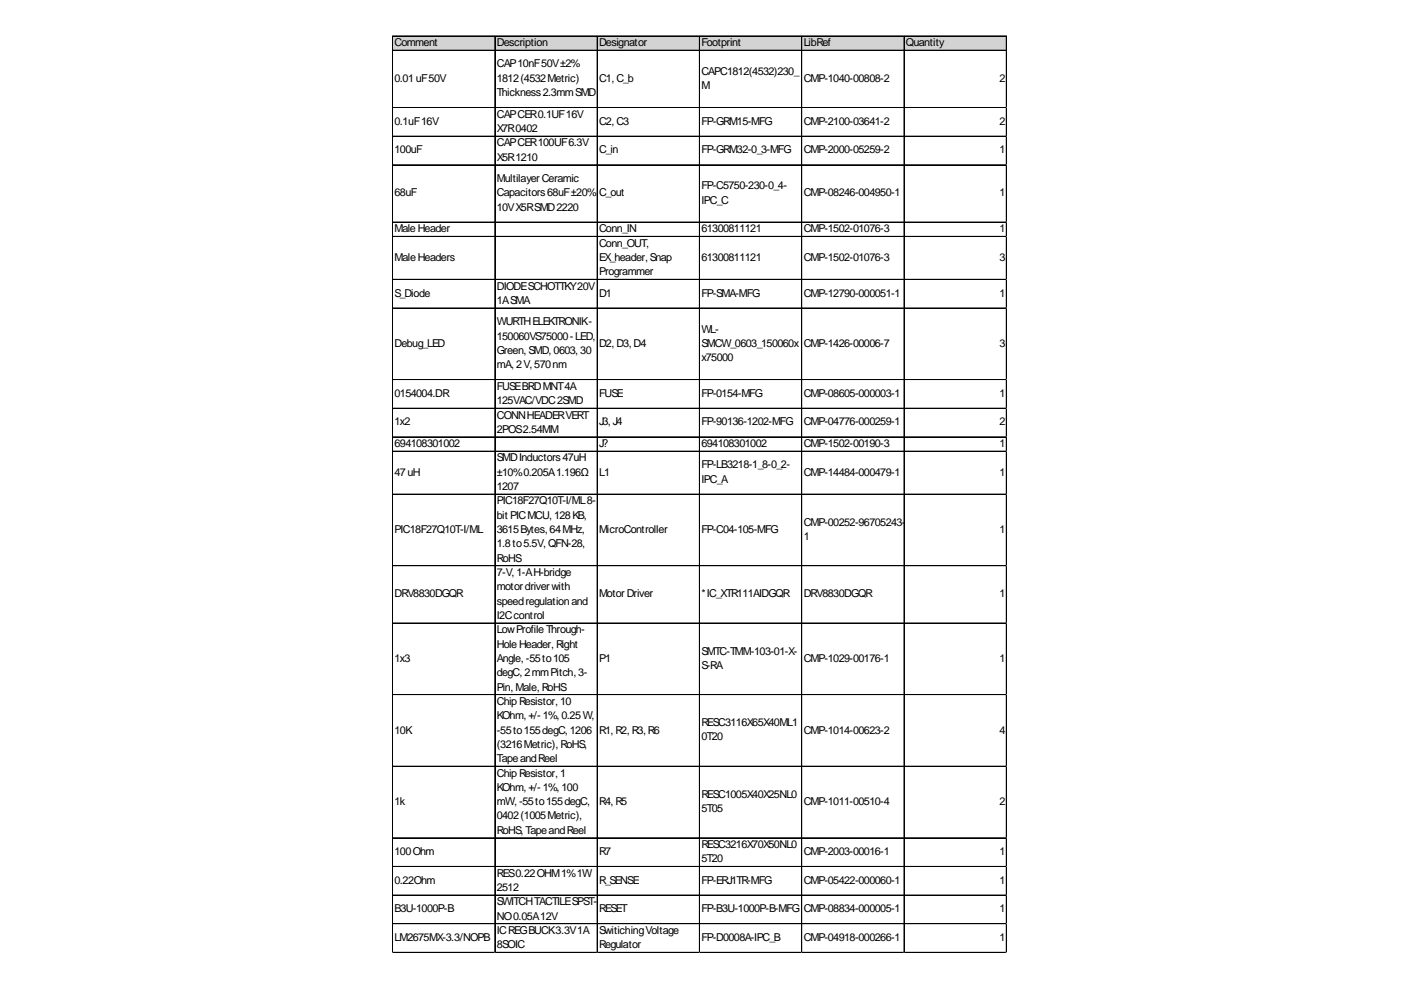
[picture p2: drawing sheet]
<svg xmlns="http://www.w3.org/2000/svg" width="297mm" height="210mm" viewBox="0 0 297 210" stroke-linecap="round" stroke-linejoin="round" font-family="sans-serif">
<defs><g id="words">
<g font-size="2.3">
<text x="83.6" y="9.8">Comment</text>
<text x="105.3" y="9.8">Description</text>
<text x="127" y="9.8">Designator</text>
<text x="148.7" y="9.8">Footprint</text>
<text x="170.4" y="9.8">LibRef</text>
<text x="192.1" y="9.8">Quantity</text>
<text x="83.6" y="17.3">0.01uF50V</text>
<text x="105.3" y="14.3">CAP10nF50V±2%</text>
<text x="105.3" y="17.3">1812(4532Metric)</text>
<text x="127" y="17.3">C1, C_b</text>
<text x="148.7" y="15.9">CAPC1812(4532)230_</text>
<text x="170.4" y="17.3">CMP-1040-00808-2</text>
<text x="211.9" y="17.3">2</text>
<text x="105.3" y="20.4">Thickness2.3mmSMD</text>
<text x="148.7" y="18.9">M</text>
<text x="83.6" y="26.4">0.1uF16V</text>
<text x="105.3" y="25">CAPCER0.1UF16V</text>
<text x="105.3" y="28">X7R0402</text>
<text x="127" y="26.4">C2, C3</text>
<text x="148.7" y="26.4">FP-GRM15-MFG</text>
<text x="170.4" y="26.4">CMP-2100-03641-2</text>
<text x="211.9" y="26.4">2</text>
<text x="83.6" y="32.5">100uF</text>
<text x="105.3" y="31.1">CAPCER100UF6.3V</text>
<text x="105.3" y="34.1">X5R1210</text>
<text x="127" y="32.5">C_in</text>
<text x="148.7" y="32.5">FP-GRM32-0_3-MFG</text>
<text x="170.4" y="32.5">CMP-2000-05259-2</text>
<text x="211.9" y="32.5">1</text>
<text x="83.6" y="41.6">68uF</text>
<text x="105.3" y="38.6">MultilayerCeramic</text>
<text x="105.3" y="41.6">Capacitors68uF±20%</text>
<text x="127" y="41.6">C_out</text>
<text x="148.7" y="40.2">FP-C5750-230-0_4-</text>
<text x="170.4" y="41.6">CMP-08246-004950-1</text>
<text x="211.9" y="41.6">1</text>
<text x="105.3" y="44.7">10VX5RSMD2220</text>
<text x="148.7" y="43.2">IPC_C</text>
<text x="83.6" y="49.3">MaleHeader</text>
<text x="127" y="49.3">Conn_IN</text>
<text x="127" y="52.3">Conn_OUT,</text>
<text x="148.7" y="49.3">61300811121</text>
<text x="170.4" y="49.3">CMP-1502-01076-3</text>
<text x="211.9" y="49.3">1</text>
<text x="83.6" y="55.3">MaleHeaders</text>
<text x="127" y="55.3">EX_header, Snap</text>
<text x="127" y="58.4">Programmer</text>
<text x="148.7" y="55.3">61300811121</text>
<text x="170.4" y="55.3">CMP-1502-01076-3</text>
<text x="211.9" y="55.3">3</text>
<text x="83.6" y="62.9">S_Diode</text>
<text x="105.3" y="61.4">DIODESCHOTTKY20V</text>
<text x="105.3" y="64.4">1ASMA</text>
<text x="127" y="62.9">D1</text>
<text x="148.7" y="62.9">FP-SMA-MFG</text>
<text x="170.4" y="62.9">CMP-12790-000051-1</text>
<text x="211.9" y="62.9">1</text>
<text x="105.3" y="69">WURTHELEKTRONIK-</text>
<text x="105.3" y="72">150060VS75000-LED,</text>
<text x="148.7" y="70.5">WL-</text>
<text x="83.6" y="73.6">Debug_LED</text>
<text x="105.3" y="75">Green, SMD, 0603, 30</text>
<text x="127" y="73.6">D2, D3, D4</text>
<text x="148.7" y="73.6">SMCW_0603_150060x</text>
<text x="148.7" y="76.6">x75000</text>
<text x="170.4" y="73.6">CMP-1426-00006-7</text>
<text x="211.9" y="73.6">3</text>
<text x="105.3" y="78.1">mA, 2V, 570nm</text>
<text x="105.3" y="82.7">FUSEBRDMNT4A</text>
<text x="83.6" y="84.1">0154004.DR</text>
<text x="105.3" y="85.7">125VAC/VDC2SMD</text>
<text x="105.3" y="88.7">CONNHEADERVERT</text>
<text x="127" y="84.1">FUSE</text>
<text x="148.7" y="84.1">FP-0154-MFG</text>
<text x="170.4" y="84.1">CMP-08605-000003-1</text>
<text x="211.9" y="84.1">1</text>
<text x="83.6" y="90.2">1x2</text>
<text x="83.6" y="94.8">694108301002</text>
<text x="105.3" y="91.8">2POS2.54MM</text>
<text x="127" y="90.2">J3, J4</text>
<text x="127" y="94.8">J?</text>
<text x="148.7" y="90.2">FP-90136-1202-MFG</text>
<text x="148.7" y="94.8">694108301002</text>
<text x="170.4" y="90.2">CMP-04776-000259-1</text>
<text x="170.4" y="94.8">CMP-1502-00190-3</text>
<text x="211.9" y="90.2">2</text>
<text x="211.9" y="94.8">1</text>
<text x="83.6" y="100.9">47uH</text>
<text x="105.3" y="97.8">SMDInductors47uH</text>
<text x="105.3" y="100.9">±10%0.205A1.196Ω</text>
<text x="127" y="100.9">L1</text>
<text x="148.7" y="99.3">FP-LB3218-1_8-0_2-</text>
<text x="170.4" y="100.9">CMP-14484-000479-1</text>
<text x="211.9" y="100.9">1</text>
<text x="105.3" y="103.9">1207</text>
<text x="105.3" y="107">PIC18F27Q10T-I/ML8-</text>
<text x="148.7" y="102.3">IPC_A</text>
<text x="83.6" y="113">PIC18F27Q10T-I/ML</text>
<text x="105.3" y="110">bit PICMCU, 128KB,</text>
<text x="105.3" y="113">3615Bytes, 64MHz,</text>
<text x="127" y="113">MicroController</text>
<text x="148.7" y="113">FP-C04-105-MFG</text>
<text x="170.4" y="111.5">CMP-00252-96705243-</text>
<text x="211.9" y="113">1</text>
<text x="105.3" y="116.1">1.8to5.5V, QFN-28,</text>
<text x="105.3" y="119.1">RoHS</text>
<text x="170.4" y="114.5">1</text>
<text x="105.3" y="122.1">7-V, 1-AH-bridge</text>
<text x="105.3" y="125.2">motordriverwith</text>
<text x="83.6" y="126.6">DRV8830DGQR</text>
<text x="105.3" y="128.2">speedregulationand</text>
<text x="105.3" y="131.2">I2Ccontrol</text>
<text x="127" y="126.6">MotorDriver</text>
<text x="148.7" y="126.6">*IC_XTR111AIDGQR</text>
<text x="170.4" y="126.6">DRV8830DGQR</text>
<text x="211.9" y="126.6">1</text>
<text x="105.3" y="134.3">LowProfileThrough-</text>
<text x="105.3" y="137.3">HoleHeader, Right</text>
<text x="83.6" y="140.3">1x3</text>
<text x="105.3" y="140.3">Angle, -55to105</text>
<text x="105.3" y="143.4">degC, 2mmPitch, 3-</text>
<text x="127" y="140.3">P1</text>
<text x="148.7" y="138.8">SMTC-TMM-103-01-X-</text>
<text x="148.7" y="141.8">S-RA</text>
<text x="170.4" y="140.3">CMP-1029-00176-1</text>
<text x="211.9" y="140.3">1</text>
<text x="105.3" y="146.4">Pin, Male, RoHS</text>
<text x="105.3" y="149.5">ChipResistor, 10</text>
<text x="83.6" y="155.5">10K</text>
<text x="105.3" y="152.5">KOhm, +/-1%, 0.25W,</text>
<text x="105.3" y="155.5">-55to155degC, 1206</text>
<text x="127" y="155.5">R1, R2, R3, R6</text>
<text x="148.7" y="154">RESC3116X65X40ML1</text>
<text x="170.4" y="155.5">CMP-1014-00623-2</text>
<text x="211.9" y="155.5">4</text>
<text x="105.3" y="158.6">(3216Metric), RoHS,</text>
<text x="105.3" y="161.6">TapeandReel</text>
<text x="148.7" y="157">0T20</text>
<text x="105.3" y="164.6">ChipResistor, 1</text>
<text x="105.3" y="167.7">KOhm, +/-1%, 100</text>
<text x="83.6" y="170.7">1k</text>
<text x="105.3" y="170.7">mW, -55to155degC,</text>
<text x="105.3" y="173.7">0402(1005Metric),</text>
<text x="127" y="170.7">R4, R5</text>
<text x="148.7" y="169.1">RESC1005X40X25NL0</text>
<text x="148.7" y="172.2">5T05</text>
<text x="170.4" y="170.7">CMP-1011-00510-4</text>
<text x="211.9" y="170.7">2</text>
<text x="105.3" y="176.8">RoHS, TapeandReel</text>
<text x="148.7" y="179.8">RESC3216X70X50NL0</text>
<text x="83.6" y="181.3">100Ohm</text>
<text x="105.3" y="185.9">RES0.22OHM1%1W</text>
<text x="127" y="181.3">R7</text>
<text x="148.7" y="182.9">5T20</text>
<text x="170.4" y="181.3">CMP-2003-00016-1</text>
<text x="211.9" y="181.3">1</text>
<text x="83.6" y="187.4">0.22Ohm</text>
<text x="105.3" y="188.9">2512</text>
<text x="105.3" y="192">SWITCHTACTILESPST-</text>
<text x="127" y="187.4">R_SENSE</text>
<text x="148.7" y="187.4">FP-ERJ1TR-MFG</text>
<text x="170.4" y="187.4">CMP-05422-000060-1</text>
<text x="211.9" y="187.4">1</text>
<text x="83.6" y="193.4">B3U-1000P-B</text>
<text x="105.3" y="195">NO0.05A12V</text>
<text x="127" y="193.4">RESET</text>
<text x="148.7" y="193.4">FP-B3U-1000P-B-MFG</text>
<text x="170.4" y="193.4">CMP-08834-000005-1</text>
<text x="211.9" y="193.4">1</text>
<text x="83.6" y="199.5">LM2675MX-3.3/NOPB</text>
<text x="105.3" y="198">ICREGBUCK3.3V1A</text>
<text x="105.3" y="201.1">8SOIC</text>
<text x="127" y="198">SwitichingVoltage</text>
<text x="127" y="201.1">Regulator</text>
<text x="148.7" y="199.5">FP-D0008A-IPC_B</text>
<text x="170.4" y="199.5">CMP-04918-000266-1</text>
<text x="211.9" y="199.5">1</text>
</g>
</g></defs>
<path d="M83.3 7.7h130.2v3.1h-130.2z" fill="#d3d3d3"/>
<g fill="none" stroke="#000" stroke-width=".21">
<path d="M83.2 7.6v194.4M83.3 7.6v194.4M83.3 7.6h130.2M83.3 7.7h130.2M83.3 10.6h130.2M83.3 10.7h130.2M104.9 7.7v194.3M105 7.7v194.3M126.6 7.7v194.3M126.7 7.7v194.3M148.3 7.7v194.3M170 7.7v194.3"/>
<path d="M191.7 7.7v194.3M213.4 7.7v194.3M83.3 22.8h130.2M83.3 28.9h130.2M83.3 34.9h130.2M83.3 35h130.2M83.3 47.1h130.2M83.3 50.1h130.2M83.3 50.2h130.2M83.3 59.2h130.2M83.3 59.3h130.2M83.3 65.3h130.2"/>
<path d="M83.3 80.5h130.2M83.3 86.5h130.2M83.3 86.6h130.2M83.3 92.6h130.2M83.3 92.7h130.2M83.3 95.7h130.2M83.3 104.8h130.2M83.3 119.9h130.2M83.3 120h130.2M83.3 132.1h130.2M83.3 147.3h130.2M83.3 162.4h130.2"/>
<path d="M83.3 162.5h130.2M83.3 177.6h130.2M83.3 177.7h130.2M83.3 183.7h130.2M83.3 183.8h130.2M83.3 189.8h130.2M83.3 195.8h130.2M83.3 195.9h130.2M83.3 201.9h130.2M83.3 202h130.2"/>
</g>
<path d="M83.2 202v.1" fill="none" stroke="#e0e0e0" stroke-width=".21"/>
<path d="M83.2 202l.1 .1z" fill="#e0e0e0"/>
<path d="M104.9 202v.1" fill="none" stroke="#e0e0e0" stroke-width=".21"/>
<path d="M104.9 202l.1 .1z" fill="#e0e0e0"/>
<path d="M126.6 202v.1" fill="none" stroke="#e0e0e0" stroke-width=".21"/>
<path d="M126.6 202l.1 .1z" fill="#e0e0e0"/>
<path d="M148.3 202v.1" fill="none" stroke="#e0e0e0" stroke-width=".21"/>
<path d="M148.3 202l.1 .1z" fill="#e0e0e0"/>
<path d="M170 202v.1" fill="none" stroke="#e0e0e0" stroke-width=".21"/>
<path d="M170 202l.1 .1z" fill="#e0e0e0"/>
<path d="M191.7 202v.1" fill="none" stroke="#e0e0e0" stroke-width=".21"/>
<path d="M191.7 202l.1 .1z" fill="#e0e0e0"/>
<path d="M213.4 202v.1" fill="none" stroke="#e0e0e0" stroke-width=".21"/>
<path d="M213.4 202l.1 .1z" fill="#e0e0e0"/>
<path d="M213.5 22.8h.1" fill="none" stroke="#e0e0e0" stroke-width=".21"/>
<path d="M213.5 22.8v.1z" fill="#e0e0e0"/>
<path d="M213.5 28.9h.1" fill="none" stroke="#e0e0e0" stroke-width=".21"/>
<path d="M213.5 28.9v.1z" fill="#e0e0e0"/>
<path d="M213.5 34.9h.1" fill="none" stroke="#e0e0e0" stroke-width=".21"/>
<path d="M213.5 34.9v.1z" fill="#e0e0e0"/>
<path d="M213.5 47.1h.1" fill="none" stroke="#e0e0e0" stroke-width=".21"/>
<path d="M213.5 47.1v.1z" fill="#e0e0e0"/>
<path d="M213.5 50.1h.1" fill="none" stroke="#e0e0e0" stroke-width=".21"/>
<path d="M213.5 50.1v.1z" fill="#e0e0e0"/>
<path d="M213.5 59.2h.1" fill="none" stroke="#e0e0e0" stroke-width=".21"/>
<path d="M213.5 59.2v.1z" fill="#e0e0e0"/>
<path d="M213.5 65.3h.1" fill="none" stroke="#e0e0e0" stroke-width=".21"/>
<path d="M213.5 65.3v.1z" fill="#e0e0e0"/>
<path d="M213.5 80.5h.1" fill="none" stroke="#e0e0e0" stroke-width=".21"/>
<path d="M213.5 80.5v.1z" fill="#e0e0e0"/>
<path d="M213.5 86.5h.1" fill="none" stroke="#e0e0e0" stroke-width=".21"/>
<path d="M213.5 86.5v.2z" fill="#e0e0e0"/>
<path d="M213.5 92.6h.1" fill="none" stroke="#e0e0e0" stroke-width=".21"/>
<path d="M213.5 92.6v.1z" fill="#e0e0e0"/>
<path d="M213.5 95.7h.1" fill="none" stroke="#e0e0e0" stroke-width=".21"/>
<path d="M213.5 95.7v.1z" fill="#e0e0e0"/>
<path d="M213.5 104.8h.1" fill="none" stroke="#e0e0e0" stroke-width=".21"/>
<path d="M213.5 104.8v.1z" fill="#e0e0e0"/>
<path d="M213.5 119.9h.1" fill="none" stroke="#e0e0e0" stroke-width=".21"/>
<path d="M213.5 119.9v.1z" fill="#e0e0e0"/>
<path d="M213.5 132.1h.1" fill="none" stroke="#e0e0e0" stroke-width=".21"/>
<path d="M213.5 132.1v.1z" fill="#e0e0e0"/>
<path d="M213.5 147.3h.1" fill="none" stroke="#e0e0e0" stroke-width=".21"/>
<path d="M213.5 147.3v.1z" fill="#e0e0e0"/>
<path d="M213.5 162.4h.1" fill="none" stroke="#e0e0e0" stroke-width=".21"/>
<path d="M213.5 162.4v.2z" fill="#e0e0e0"/>
<path d="M213.5 177.6h.1" fill="none" stroke="#e0e0e0" stroke-width=".21"/>
<path d="M213.5 177.6v.1z" fill="#e0e0e0"/>
<path d="M213.5 183.7h.1" fill="none" stroke="#e0e0e0" stroke-width=".21"/>
<path d="M213.5 183.7v.1z" fill="#e0e0e0"/>
<path d="M213.5 189.8h.1" fill="none" stroke="#e0e0e0" stroke-width=".21"/>
<path d="M213.5 189.8v.1z" fill="#e0e0e0"/>
<path d="M213.5 195.8h.1" fill="none" stroke="#e0e0e0" stroke-width=".21"/>
<path d="M213.5 195.8v.1z" fill="#e0e0e0"/>
<path d="M213.5 201.9h.1" fill="none" stroke="#e0e0e0" stroke-width=".21"/>
<path d="M213.5 201.9v.1z" fill="#e0e0e0"/>
<use href="#words"/>
</svg>
